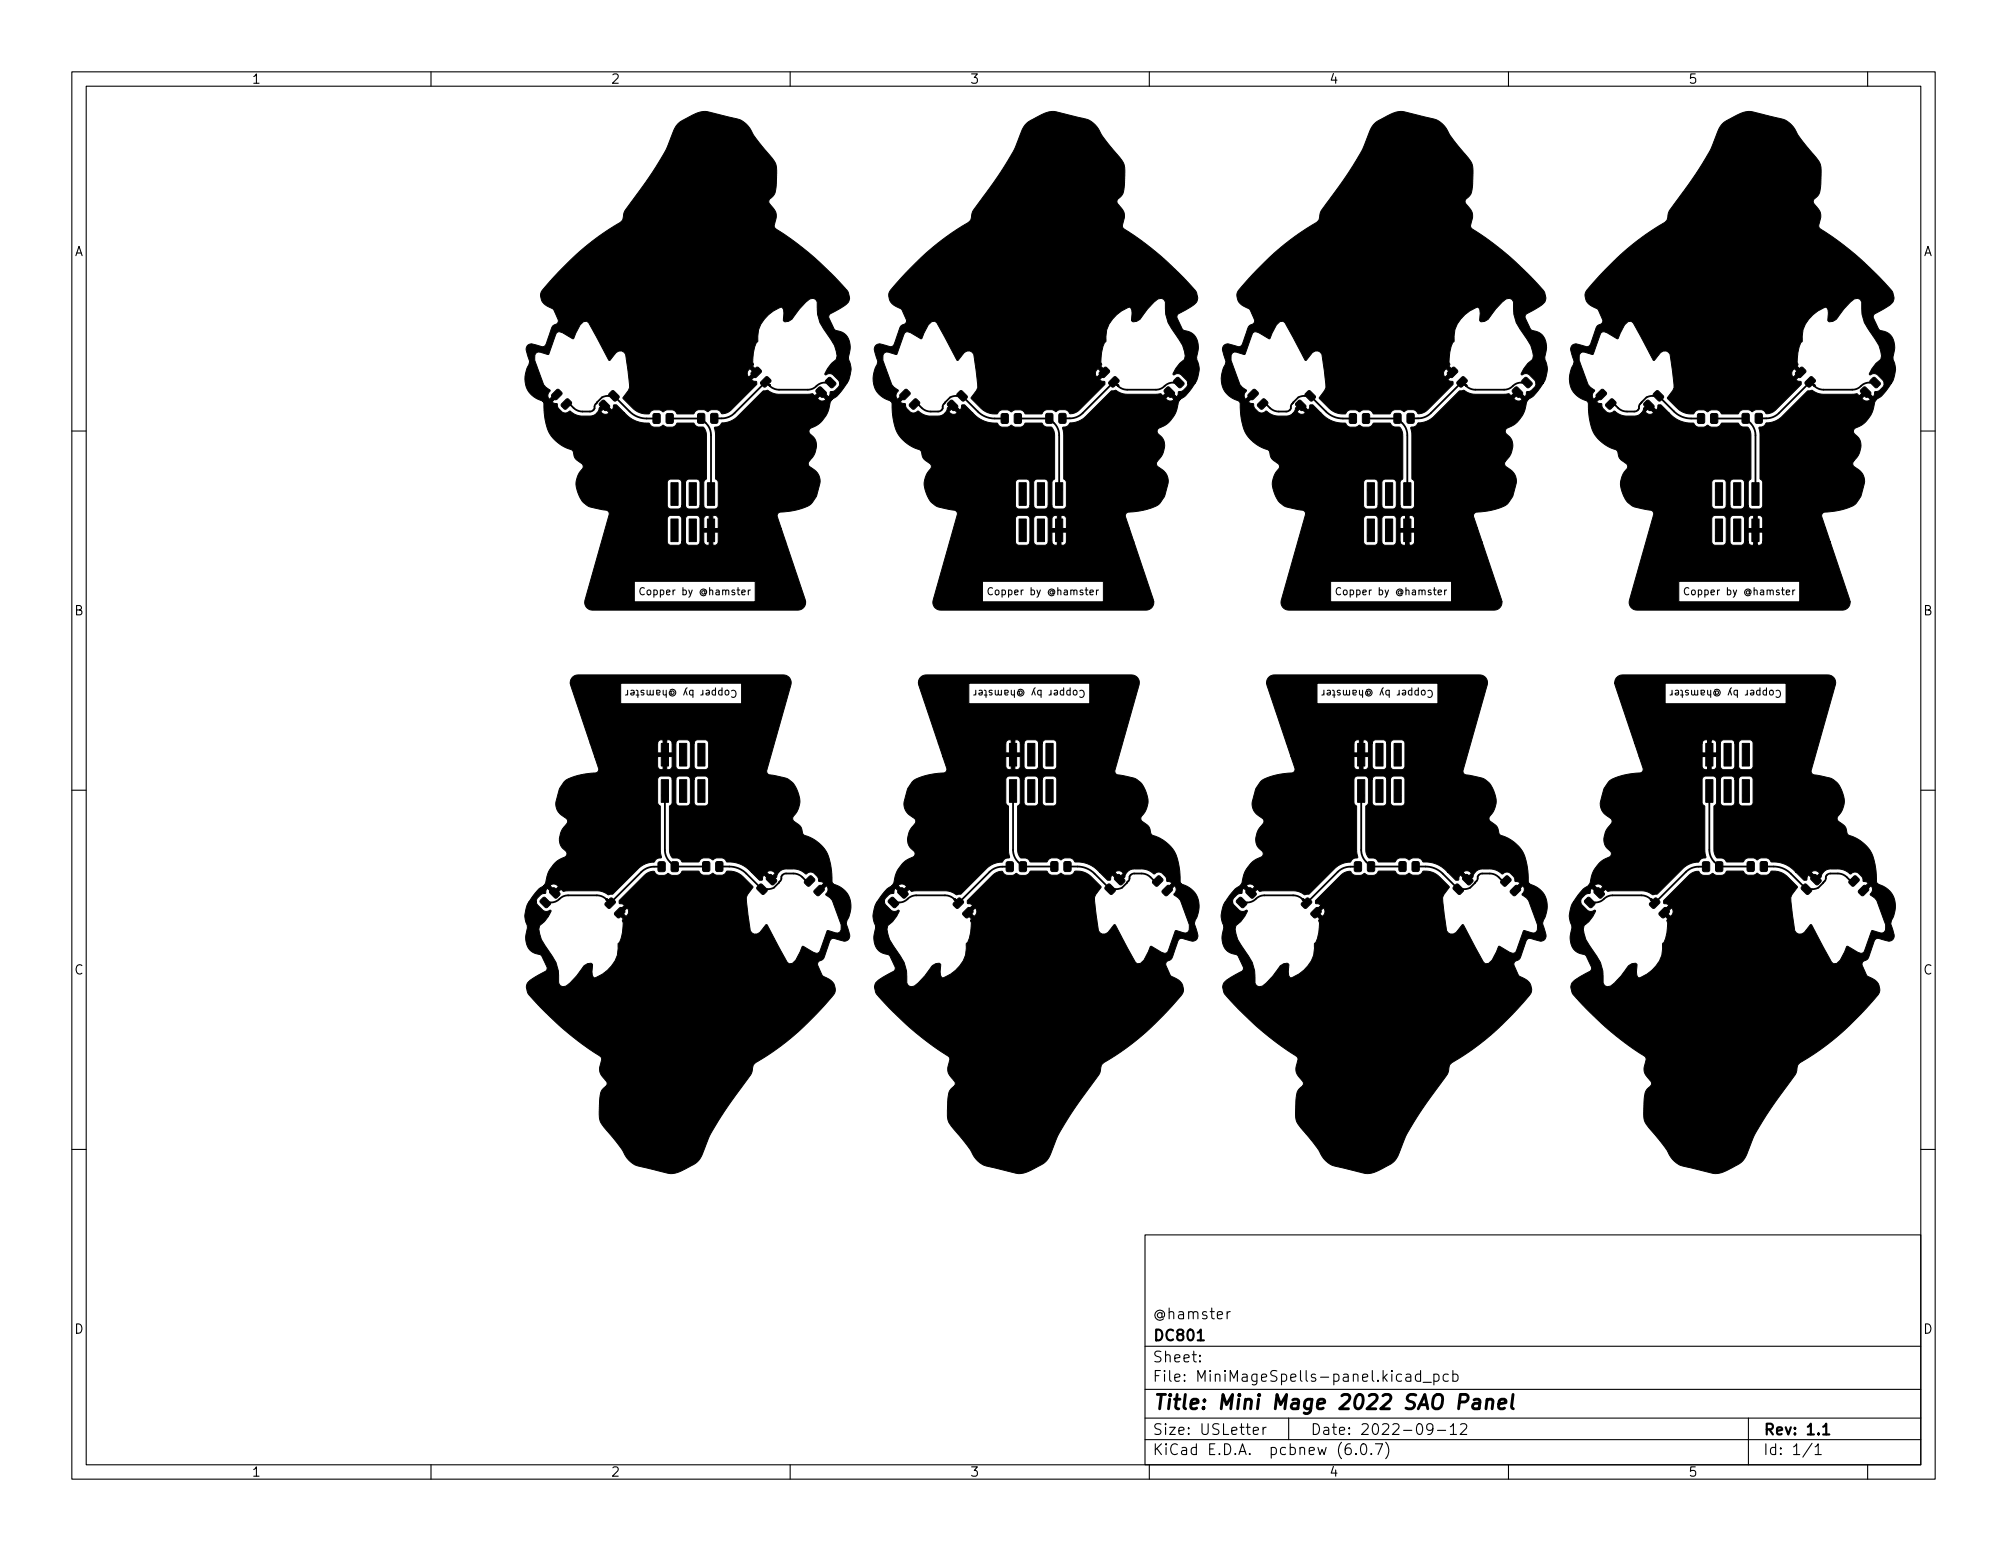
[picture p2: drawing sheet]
<svg xmlns="http://www.w3.org/2000/svg" width="279mm" height="216mm" viewBox="0 0 279 216" stroke-linecap="round" stroke-linejoin="round" font-family="sans-serif">
<defs><g id="words">
<text font-size="2.8" x="160.4" y="196.2">Title: Mini Mage 2022 SAO Panel</text>
<g font-size="2.1">
<text x="160.4" y="183.6">@hamster</text>
<text x="160.4" y="189.7">Sheet:</text>
<text x="160.4" y="186.7">DC801</text>
<text x="160.4" y="192.4">File: MiniMageSpells-panel.kicad_pcb</text>
<text x="160.4" y="202.5">KiCad E.D.A. pcbnew (6.0.7)</text>
<text x="160.4" y="199.7">Size: USLetter</text>
<text x="182.4" y="199.7">Date: 2022-09-12</text>
<text x="245.4" y="199.7">Rev: 1.1</text>
<text x="245.4" y="202.5">Id: 1/1</text>
</g>
<g font-size="1.8">
<text x="35" y="11.6">1</text>
<text x="85" y="11.6">2</text>
<text x="135" y="11.6">3</text>
<text x="185" y="11.6">4</text>
<text x="235" y="11.6">5</text>
<text x="10.3" y="35.6">A</text>
<text x="267.7" y="35.6">A</text>
<text x="10.3" y="85.7">B</text>
<text x="267.7" y="85.7">B</text>
<text x="10.3" y="135.6">C</text>
<text x="267.7" y="135.6">C</text>
<text x="10.3" y="185.7">D</text>
<text x="267.7" y="185.7">D</text>
<text x="35" y="205.6">1</text>
<text x="85" y="205.6">2</text>
<text x="135" y="205.6">3</text>
<text x="185" y="205.6">4</text>
<text x="235" y="205.6">5</text>
</g>
<g font-size="1.4">
<text x="89.7" y="82.8">Copper by @hamster</text>
<text x="138.2" y="82.8">Copper by @hamster</text>
<text x="186.6" y="82.8">Copper by @hamster</text>
<text x="235.1" y="82.8">Copper by @hamster</text>
<text x="101.8" y="96" transform="rotate(180 101.8 96)">Copper by @hamster</text>
<text x="150.3" y="96" transform="rotate(180 150.3 96)">Copper by @hamster</text>
<text x="198.8" y="96" transform="rotate(180 198.8 96)">Copper by @hamster</text>
<text x="247.2" y="96" transform="rotate(180 247.2 96)">Copper by @hamster</text>
</g>
</g></defs>
<g fill="none" stroke="#000" stroke-width=".15">
<path d="M10 10h259.4v195.9h-259.4zM12 12h255.4v191.9h-255.4zM60 10v2M110 10v2M160 10v2M210 10v2M260 10v2M10 60h2M267.4 60h2M87.4 96.6l-.3 .1M89.7 81.9a.47 .47 0 0 0-.7 .3 .47 .47 0 0 0 .5 .6l.2-.1M101.8 96.2a.47 .47 0 0 1 .7 .3 .47 .47 0 0 1-.5 .6l-.2-.1"/>
<path d="M104.5 82.1l-.3 .2M135.8 96.6l-.2 .1M138.2 81.9a.47 .47 0 0 0-.7 .3 .47 .47 0 0 0 .5 .6l.2-.1M150.3 96.2a.47 .47 0 0 1 .7 .3 .47 .47 0 0 1-.5 .6l-.2-.1M152.9 82.1l-.3 .2M184.3 96.6l-.3 .1M186.6 81.9a.47 .47 0 0 0-.6 .3 .47 .47 0 0 0 .4 .6l.2-.1M198.8 96.2a.47 .47 0 0 1 .6 .3 .47 .47 0 0 1-.4 .6l-.2-.1M201.4 82.1l-.3 .2M232.8 96.6l-.3 .1M235.1 81.9a.47 .47 0 0 0-.7 .3 .47 .47 0 0 0 .5 .6l.2-.1M247.2 96.2a.47 .47 0 0 1 .7 .3 .47 .47 0 0 1-.5 .6l-.2-.1"/>
<path d="M249.9 82.1l-.3 .2M10 110h2M267.4 110h2M10 160h2M267.4 160h2M159.4 171.9h108v32h-108zM159.4 197.4h108M159.4 193.4h108M159.4 187.4h108M167 189.4l.1 .1-.1 .1v-.1v-.1v.2M167 188.7h.1l-.1 .1v-.1v.1M170.8 182.6v1"/>
<path d="M171.3 182.6h-.3l-.2 .3M174.5 199.2l.7-.2-.1-.3h-.4l-.2 .2v.7l.2 .1 .4-.1M175.8 198.7v1M176.3 198.7h-.3l-.2 .3M179.4 197.4v3M195.8 191.4l.1-.1 .4 .1 .1 .9M196.4 191.6l-.5 .1a.29 .29 0 0 0-.2 .3 .29 .29 0 0 0 .2 .3l.5-.1M197.8 191.4l-.5-.1-.3 .3v.4l.2 .2 .1 .1 .5-.1M197.8 190.8v1.5M198.1 192.4h1.2M199.5 198.8l-.3 .3-.4-.1-.2-.2v-.3l.2-.3h.4l.2 .1a.99 .99 0 0 1-.4 1.4h-.2M199.6 191.4l.4-.1 .3 .3v.4l-.1 .2-.2 .1-.4-.1"/>
<path d="M199.6 191.3v1.5M200.1 199.1h1.2M201.6 191.4l-.4-.1-.3 .3v.4l.1 .2 .2 .1 .4-.1M201.9 198.6l.4-.4v1.5M201.9 199.7h.9M202.3 191.4l.4-.1 .3 .3v.4l-.2 .2-.1 .1-.4-.1M202.3 190.8v1.5M203.3 198.3l.2-.1h.5a.41 .41 0 0 1 .1 .6l-.8 .9h.9M243.4 197.4v6.5M60 203.9v2M110 203.9v2M159.4 200.4h108"/>
<path d="M160 203.9v2M188.8 202.3v.1v.1l-.1-.1 .1-.1v.2M189.6 201a.36 .36 0 0 1 .6 .3 .77 .77 0 0 1-.4 1.2 1 1 0 0 1-.2-1.5zM190.9 202.3l.1 .1-.1 .1-.1-.1 .1-.1v.2M191.5 201h1l-.7 1.5M192.9 200.8a1.72 1.72 0 0 1 0 2.2M210 203.9v2M252.3 200.9l-1.3 1.9M252.7 201.4l.4-.4v1.5M252.7 202.5h.8M260 203.9v2"/>
</g>
<path d="M166.7 186.6h.9M253.8 198.6l.4-.4v1.5M253.8 199.7h.9" fill="none" stroke="#000" stroke-width=".3"/>
<path d="M205.2 194.9l.2-.1 .6 .1v.2l-.1 1M206 195.2l-.7 .1a.4 .4 0 0 0-.3 .4 .4 .4 0 0 0 .2 .4l.7-.1M207 195a.49 .49 0 0 1 .9 .1l-.2 1M207 194.8l-.1 1.3M208.7 195.4l.9-.2v-.3l-.6-.1-.3 .3-.1 .7 .1 .2 .2 .1 .5-.1M210.6 194.1l-.2 1.7 .1 .2 .2 .1" fill="none" stroke="#000" stroke-width=".4"/>
<g fill="#000" stroke="#000" stroke-width=".14">
<path d="M94.4 17.2l.4-.3 1.8-1 1.3-.4 .6 .1 4.2 1a3.3 3.3 0 0 1 2 1.8l.9 1.3 2 2.5 .5 .9v2.3l-.2 1.2-.1 .5-.7 .6-.1 .3 .1 .3 .7 .9 .3 .5v.6l-.3 1.1 .1 .3 2.8 2 2.7 2.2 2.9 2.7 1.8 2.1 .2 .8-.2 .6-.9 .7-1.6 .9-.2 .3v.3l.8 1.6 .8 .2a1.81 1.81 0 0 1 1.2 1.2l.2 1.2-.3 1.3 .4 1.6-.3 1.3-.3 .6h-1l-.2-.4-1-.9h-.3l-.4 .2-.2-.1 .4-.8 .5-.7 .7-.6a1.44 1.44 0 0 0 0-1.1 3.8 3.8 0 0 0-.8-1.8l-.9-1.3a5.7 5.7 0 0 1-.9-3.8l-.2-.3-.4-.2-.5 .1-1.4 1.4-1.1 1.5-.5 .2-.4 .1-.2-.2a2.75 2.75 0 0 0-.2-1.8h-.2a6.4 6.4 0 0 0-2.3 1.6l-.2 .3a3.7 3.7 0 0 0-.7 2.8l-.2 .2-.2 .5-.2 .8-.1 1.4 .1 .4-.1 .1 .8 .9h-.7l-.5-.5-.2 .2a.74 .74 0 0 0 0 1l.7-.7h.7l-1 1.1 .3 .1 .4 .1v.4l-3.5 3.6-.8 .4a.38 .38 0 0 1-.6 0l-.2-.3-.3-.2-1.1 .1a.35 .35 0 0 1-.3 .2 .35 .35 0 0 1-.3-.2l-1-.1-.3 .2-.4 .4h-2.2l-.3-.4-.4-.1h-.8l-.5 .2-.5-.2-.7-.1-.4 .2-.3 .4h-.4a2.68 2.68 0 0 1-1.9-.8l-1.4-1.4 .8-1.1 .2-.4-.6-4.6a.8 .8 0 0 0-1.3-.2l-.9 1-.1 .1-2.8-5.3-.3-.2-.5 .1-.4 .4-1 1.9-1.5-.8-.6-.1-.2 .1-.2 .3-.9 2.7-1.5-.3-.2 .1-.2 .3-.1 .8 1.3 3.3 .9 .9a.78 .78 0 0 0-.1 1.2l.9-1h.2l.2 .3v.1l-1 .9 .3 .2 .4 .1 .2 .6 .6 .6a.9 .9 0 0 0 1.1-.2l.6 .5 .6 .2h1.9l.6-.4 .2-.3 .1-.4 .8-.7 1 1 .2-.3v-.4l.4-.1 1.1 1.2h-2.1l-.7-.7-.5 .5 .2 .2a.74 .74 0 0 0 1 0h2.1l.8 .7 .9 .5 .7 .1 1 .1 .4 .4 .3 .2 1-.1a.35 .35 0 0 1 .3-.2 .35 .35 0 0 1 .3 .2l1 .1 .4-.2 .3-.4h2.2l.2 .1a.77 .77 0 0 0 .6 .4l.7 .1 .2 .4 .1 .6v6.1l-.3 .5v3.3h-.6v-3.3l-.1-.3-.3-.1h-1.1l-.4 .2-.1 3.5h-.5v-3.5l-.4-.2h-1.1l-.4 .1-.1 .3v3.4l.1 .2 .3 .1h1.2l.3-.1 .1-.3h.5l.2 .3 .3 .2 1.2-.1 .2-.1 .1-.3h.6l.1 .3 .3 .2 1.2-.1 .3-.2 .1-3.5-.4-.5v-6.6a.33 .33 0 0 1 0-.6l.6-.1 .3-.4 1.2-.3 .8-.4 3.8-3.8 .5-.1 .8 .4 .6 .2h4.3l.6-.1 .3 .3 .9-.8 1 .9 .2-.2 .1-.4 .7-.3a1.14 1.14 0 0 0 .6-1h1l-.7 1.1-.8 .8-.6 .4h-.8l-.7-.7-.5 .6 .2 .1a.74 .74 0 0 0 1 0h.8l-.2 .4-.4 1.4-.7 1.1a3.2 3.2 0 0 1-1.5 1l-.3 .3-.1 .2 .1 .3 .3 .3a1.78 1.78 0 0 1 .6 2l-.3 .7-.8 1.2 .2 .4 .8 .6a1.9 1.9 0 0 1 .7 1.3l-.1 .5-.4 1.8-.9 1.1-.4 .3-1.2 .4-1.2 .3-1.4 .1-.3 .2-.1 .4 .6 1.6h-8.8v-1.4l-.2-.2-.3-.2-.3 .1v1.7h-.5v-1.8l-.5 .1-.2 .3v1.5l10.8-.1 .6 1.9h-9.4v-1.3h-.8v1.8h-.5v-1.8h-.7v1.3h-.6v-3.4l-.3-.3h-1.2l-.3 .2-.2 .2v3.3h-.5v-3.4l-.4-.3h-1.1l-.4 .2-.1 .2v3.3l.1 .4 .3 .1h1.2l.3-.1 .1-.4h.5l.2 .4 .3 .1h1.2l.2-.1 .1-.4h.6l.1 .4 .3 .1h1.1l.3-.1 .2-.4h9.4l2.8 8.4h-7.1v-2.9h-16.8v2.9h23.9a1.08 1.08 0 0 1-1.1 1.1h-29a1.07 1.07 0 0 1-.7-1.1l3.4-12.3-.1-.3-.2-.2-2.2-.4-.6-.3a3.8 3.8 0 0 1-1.5-2.4v-.7a3.3 3.3 0 0 1 .6-1.6l.4-.5v-.3l-1.1-1-.4-1.1-1.2-.5-.6-.4-.9-.8-.5-.8-.6-1.7-.2-2.4-.2-.2-.3-.2a3.4 3.4 0 0 1-1.4-.9l-.4-.7-.3-1 .1-1.2 .5-1.6-.4-1.6a.73 .73 0 0 1 .7-.8l1.5 .4 .4-.2 .9-2.6 .3-.2 .4-.2 .2-.4v-.3l-.6-1.3-1.1-.6-.6-.6-.2-.8 .3-.7 2.4-2.7 2.7-2.6 2.7-2.2 3.3-2.1 .4-1.5 3.4-4.6 2.1-3.4 1.3-3.2zM142.9 17.2l.4-.3 1.8-1 1.3-.4 .6 .1 4.2 1a3.3 3.3 0 0 1 2 1.8l.8 1.3 2.1 2.5 .4 .9 .1 2.3-.2 1.2-.1 .5-.7 .6-.1 .3 .1 .3 .7 .9 .2 .5v.6l-.2 1.1v.3l2.9 2 2.7 2.2 2.8 2.7 1.8 2.1 .2 .8-.2 .6-.8 .7-1.6 .9-.3 .3 .1 .3 .7 1.6 .8 .2a1.81 1.81 0 0 1 1.2 1.2l.2 1.2-.2 1.3 .4 1.6-.3 1.3-.3 .6h-1l-.2-.4-1-.9h-.3l-.5 .2-.1-.1 .4-.8 .5-.7 .7-.6a1.45 1.45 0 0 0 0-1.1 3.8 3.8 0 0 0-.9-1.8l-.9-1.3a5.7 5.7 0 0 1-.9-3.8l-.2-.3-.3-.2-.5 .1-1.5 1.4-1 1.5-.5 .2-.5 .1-.2-.2a2.75 2.75 0 0 0-.1-1.8h-.3a6.4 6.4 0 0 0-2.2 1.6l-.2 .3a3.7 3.7 0 0 0-.7 2.8l-.2 .2-.3 .5-.1 .8-.2 1.4 .2 .4-.2 .1 .8 .9h-.6l-.5-.5-.2 .2a.74 .74 0 0 0 0 1l.7-.7h.6l-.9 1.1 .2 .1 .5 .1v.4l-3.6 3.6-.8 .4a.38 .38 0 0 1-.5 0l-.3-.3-.3-.2-1 .1a.35 .35 0 0 1-.3 .2 .35 .35 0 0 1-.3-.2l-1-.1-.4 .2-.3 .4h-2.2l-.4-.4-.3-.1h-.8l-.5 .2-.5-.2-.7-.1-.5 .2-.3 .4h-.4a2.68 2.68 0 0 1-1.8-.8l-1.4-1.4 .7-1.1 .2-.4-.5-4.6a.8 .8 0 0 0-1.4-.2l-.8 1-.2 .1-2.8-5.3-.2-.2-.5 .1-.5 .4-.9 1.9-1.5-.8-.7-.1-.2 .1-.1 .3-.9 2.7-1.5-.3-.3 .1-.2 .3v.8l1.2 3.3 1 .9a.78 .78 0 0 0-.2 1.2l1-1h.2l.2 .3v.1l-1 .9 .3 .2 .4 .1 .2 .6 .5 .6a.9 .9 0 0 0 1.1-.2l.7 .5 .5 .2h1.9l.6-.4 .3-.3 .1-.4 .7-.7 1 1 .2-.3 .1-.4 .4-.1 1.1 1.2h-2.1l-.7-.7-.5 .5 .2 .2a.74 .74 0 0 0 1 0h2.1l.8 .7 .9 .5 .7 .1 1 .1 .3 .4 .4 .2 1-.1a.37 .37 0 0 1 .6 0l1 .1 .3-.2 .4-.4h2.2l.1 .1a.77 .77 0 0 0 .7 .4l.6 .1 .3 .4 .1 .6v6.1l-.4 .5v3.3h-.5v-3.3l-.1-.3-.3-.1h-1.1l-.4 .2-.1 3.5h-.5l-.1-3.5-.3-.2h-1.2l-.3 .1-.1 .3v3.3l.1 .3 .3 .1h1.2l.2-.1 .2-.3h.5l.1 .3 .4 .2 1.1-.1 .3-.1 .1-.3h.5l.2 .3 .3 .2 1.2-.1 .3-.2 .1-3.5-.4-.5-.1-6.6a.33 .33 0 0 1 0-.6l.6-.1 .3-.4 1.3-.3 .7-.4 3.8-3.8 .6-.1 .8 .4 .5 .2h4.3l.7-.1 .3 .3 .9-.8 1 .9 .2-.2v-.4l.8-.3a1.14 1.14 0 0 0 .6-1h1l-.8 1.1-.7 .8-.6 .4h-.9l-.6-.7-.5 .6 .1 .1a.74 .74 0 0 0 1 0h.9l-.3 .4-.3 1.4-.7 1.1a3.2 3.2 0 0 1-1.5 1l-.3 .3-.1 .2 .1 .3 .3 .3a1.62 1.62 0 0 1 .6 1.3l-.2 1.2-.9 1.4 .1 .4 .8 .6a1.91 1.91 0 0 1 .7 1.3v.5l-.5 1.8-.8 1.1-.4 .3-1.2 .4-1.2 .3-1.4 .1-.3 .2-.1 .4 .5 1.6h-8.7l-.1-1.4-.1-.2-.3-.2-.3 .1v1.7h-.5v-1.8l-.5 .1-.2 .3v1.5l10.7-.1 .7 1.9h-9.4v-1.3h-.8v1.8h-.5v-1.8h-.8v1.3h-.5v-3.4l-.4-.3h-1.1l-.4 .2-.1 .2v3.3h-.5l-.1-3.4-.3-.3h-1.2l-.3 .2-.1 .2v3.3l.1 .4 .3 .1h1.2l.2-.1 .2-.4h.5l.1 .4 .4 .1h1.1l.3-.1 .1-.4h.5l.2 .4 .2 .1h1.2l.3-.1 .2-.4h9.4l2.7 8.4h-7v-2.9h-16.8v2.9h23.8a1.08 1.08 0 0 1-1.1 1.1h-28.9a1.07 1.07 0 0 1-.7-1.1l3.4-12.3-.1-.3-.2-.2-2.2-.4-.7-.3a3.8 3.8 0 0 1-1.4-2.4v-.7a3.3 3.3 0 0 1 .6-1.6l.3-.4 .1-.3-.2-.3-.5-.4a1.23 1.23 0 0 1-.7-1l-.1-.5-1.2-.5-.7-.4-.7-.7-.6-.7-.3-.8-.3-1.1-.2-2.4-.2-.2-.3-.2a3.4 3.4 0 0 1-1.4-.9l-.5-.7-.2-1v-1.2l.6-1.6-.5-1.6a.73 .73 0 0 1 .8-.8l1.4 .4 .4-.2 1-2.6 .2-.2 .5-.2 .2-.4-.1-.3-.6-1.3-1.1-.6-.5-.6-.2-.8 .2-.7 2.4-2.7 2.8-2.6 2.7-2.2 3.2-2.1 .5-1.5 3.4-4.7 2.1-3.3 1.3-3.2zM191.3 17.2l.4-.3 1.9-1 1.2-.4 .7 .1 4.2 1a3.3 3.3 0 0 1 1.9 1.8l.9 1.3 2.1 2.5 .4 .9v2.3l-.1 1.2-.2 .5-.6 .6-.1 .3v.3l.8 .9 .2 .5v.6l-.3 1.1 .1 .3 2.9 2 2.7 2.2 2.8 2.7 1.8 2.1 .2 .8-.2 .6-.8 .7-1.7 .9-.2 .3v.3l.8 1.6 .8 .2a1.81 1.81 0 0 1 1.2 1.2l.2 1.2-.2 1.3 .3 1.6-.2 1.3-.3 .6h-1.1l-.2-.4-.9-.9h-.4l-.4 .2-.1-.1 .3-.8 .6-.7 .7-.6a1.45 1.45 0 0 0 0-1.1 3.8 3.8 0 0 0-.9-1.8l-.9-1.3a5.7 5.7 0 0 1-.9-3.8l-.2-.3-.4-.2-.4 .1-1.5 1.4-.5 .8a1.59 1.59 0 0 1-1.5 1l-.2-.2v-1.5l-.2-.3h-.2a5.4 5.4 0 0 0-2.7 2.3 3.8 3.8 0 0 0-.5 2.4l-.2 .2a6.5 6.5 0 0 0-.5 2.7l.1 .4-.1 .2 .8 .8h-.7l-.5-.5-.2 .2a.74 .74 0 0 0 .1 1l.6-.7h.7l-1 1.1 .3 .1 .4 .1 .1 .4-3.6 3.6-.6 .4-.4 .1h-.3l-.3-.4-.4-.2h-.7l-.6 .3-.4-.3h-.9l-.3 .2-.4 .4h-2.2l-.3-.4-.4-.2-.8 .1-.5 .2-.4-.2h-.9l-.3 .1-.3 .4h-1l-1-.6-1.6-1.5v-.1l.7-1a1.38 1.38 0 0 0 .1-1.3l-.5-3.8-.2-.3-.3-.1a.98 .98 0 0 0-1.1 .6l-.5 .7-.2-.1-2.8-5.2-.3-.2-.4 .1-.5 .4-.9 1.9-1.6-.8-.6-.1-.2 .1-.1 .3-1 2.7-1.5-.3-.2 .1-.2 .3v.8l1.2 3.3 .9 .9a.78 .78 0 0 0-.1 1.2l1-1h.1l.2 .3v.1l-.9 .9 .2 .2 .5 .1 .1 .6 .6 .6a.9 .9 0 0 0 1.1-.2l.7 .5 .5 .2h1.9l.6-.4 .3-.3 .1-.4 .7-.7 1 1 .2-.3v-.4l.4-.1 1.2 1.2h-2.2l-.6-.7-.5 .5 .1 .2a.74 .74 0 0 0 1 0h2.2l.8 .7 .9 .5 .7 .1 1 .1 .3 .4 .3 .2 1-.1a.35 .35 0 0 1 .4-.2 .35 .35 0 0 1 .3 .2l1 .1 .3-.2 .4-.4h2.2l.1 .1a.77 .77 0 0 0 .6 .4l.7 .1 .3 .4 .1 .6v6.1l-.4 .5v3.3h-.5v-3.3l-.2-.3-.3-.1h-1.1l-.4 .2v3.5h-.6v-3.5l-.4-.2h-1.1l-.3 .1-.2 .3v3.3l.2 .3 .2 .1h1.2l.3-.1 .1-.3h.6l.1 .3 .3 .2 1.2-.1 .2-.1 .2-.3h.5l.2 .3 .3 .2 1.1-.1 .4-.2v-3.5l-.4-.5v-6.6a.33 .33 0 0 1 0-.6l.6-.1 .3-.4 1.2-.3 .8-.4 3.8-3.8 .6-.1 .8 .4 .5 .2h4.3l.7-.1 .3 .3 .9-.8 1 .9 .2-.2v-.4l.7-.3a1.14 1.14 0 0 0 .6-1h1.1l-.8 1.1-.8 .8-.5 .4h-.9l-.7-.7-.5 .6 .2 .1a.74 .74 0 0 0 1 0h.9l-.3 .4-.4 1.4-.6 1.1a3.2 3.2 0 0 1-1.5 1l-.4 .3-.1 .2 .1 .3 .4 .3a1.78 1.78 0 0 1 .5 2l-.2 .7-.8 1.2 .1 .4 .8 .6a1.9 1.9 0 0 1 .7 1.3v.5l-.5 1.8-.8 1.1-.5 .3-1.1 .4-1.2 .3-1.5 .1-.3 .2-.1 .4 .6 1.6h-8.8v-1.4l-.1-.2-.3-.2-.3 .1v1.7h-.5v-1.8l-.5 .1-.3 .3v1.5l10.8-.1 .6 1.9h-9.4v-1.3h-.7v1.8h-.5v-1.8h-.8v1.3h-.5l-.1-3.4-.3-.3h-1.2l-.3 .2-.1 .2v3.3h-.6v-3.4l-.4-.3h-1.1l-.3 .2-.2 .2v3.3l.2 .4 .2 .1h1.2l.3-.1 .1-.4h.6l.1 .4 .3 .1h1.2l.2-.1 .2-.4h.5l.1 .4 .3 .1h1.2l.3-.1 .1-.4h9.4l2.8 8.4h-7v-2.9h-16.9v2.9h23.9v.1a1.08 1.08 0 0 1-1.1 1h-28.6h-.4a1.08 1.08 0 0 1-.6-1.3l3.4-12.1-.1-.3-.3-.2-2.2-.4-.6-.3a3.8 3.8 0 0 1-1.4-2.4l-.1-.7a3.3 3.3 0 0 1 .6-1.6l.4-.4v-.3l-.1-.3-.5-.4a1.23 1.23 0 0 1-.7-1l-.2-.5-1.2-.5-.6-.4-.7-.7-.6-.7-.4-.8-.3-1.1-.2-2.4-.1-.2-.3-.2a3.4 3.4 0 0 1-1.4-.9l-.6-.9-.2-1 .2-1.2 .5-1.4-.4-1.2a.78 .78 0 0 1 0-.9 .78 .78 0 0 1 .8-.3l1.3 .4 .4-.2 1-2.6 .2-.2 .4-.2 .3-.4-.1-.3-.6-1.3-1.1-.6-.5-.6-.2-.8 .2-.7 2.4-2.7 2.7-2.6 2.8-2.2 3.2-2.1 .4-1.5 3.4-4.7 2.1-3.3 1.4-3.2zM239.8 17.2l.4-.3 1.8-1 1.3-.4 .7 .1 4.1 1a3.2 3.2 0 0 1 2 1.8l.8 1.3 2.1 2.5 .5 .9v2.3l-.2 1.2-.1 .5-.7 .6-.1 .3 .1 .3 .7 .9 .3 .5v.6l-.3 1.1 .1 .3 2.6 1.8 2.7 2.2 3.1 2.9 1.8 2.1 .2 .8-.2 .6-.9 .7-1.6 .9-.2 .4 .8 1.8 1.4 .6 .4 .4 .3 .6 .1 1-.3 1.3 .4 1.6-.3 1.2-.3 .7h-1l-.2-.4-.9-.9h-.4l-.4 .2-.2-.1 .4-.8 .6-.7 .6-.6a1.47 1.47 0 0 0 0-1.1 3.8 3.8 0 0 0-.8-1.8l-.9-1.3a5.6 5.6 0 0 1-.9-3.8l-.2-.3-.4-.2-.5 .1-1.4 1.4-1.1 1.5-.5 .2-.4 .1-.2-.2a2.73 2.73 0 0 0-.2-1.8h-.2a6.4 6.4 0 0 0-2.3 1.6l-.2 .3a3.7 3.7 0 0 0-.7 2.8l-.2 .2-.2 .5-.2 .8-.1 1.4 .1 .4-.1 .1 .8 .9h-.7l-.5-.5-.2 .2a.74 .74 0 0 0 0 1l.7-.7h.7l-1 1.1 .3 .1 .4 .1v.4l-3.5 3.6-.8 .4a.38 .38 0 0 1-.6 0l-.2-.3-.3-.2-1.1 .1a.35 .35 0 0 1-.3 .2 .35 .35 0 0 1-.3-.2l-1-.1-.3 .2-.4 .4h-2.2l-.3-.4-.4-.1h-.8l-.5 .2-.5-.2-.7-.1-.4 .2-.3 .4h-.4a2.68 2.68 0 0 1-1.9-.8l-1.4-1.4 .8-1.1 .2-.4-.6-4.6a.8 .8 0 0 0-1.3-.2l-.9 1-.1 .1-2.8-5.3-.3-.2-.5 .1-.4 .4-1 1.9-1.5-.8-.6-.1-.2 .1-.2 .3-.9 2.7-1.5-.3-.2 .1-.2 .3-.1 .8 1.3 3.3 .9 .9a.78 .78 0 0 0-.1 1.2l.9-1h.2l.2 .3v.1l-1 .9 .3 .2 .4 .1 .2 .6 .6 .6a.9 .9 0 0 0 1.1-.2v.1a2.42 2.42 0 0 0 1.7 .6h1.2l.5-.2 .5-.4 .1-.5 .7-.7 1.1 1 .2-.3v-.4l.4-.1 1.1 1.2h-2.1l-.7-.7-.5 .5 .2 .2a.74 .74 0 0 0 1 0h2.1l.8 .7 .9 .5 .7 .1 1 .1 .4 .4 .3 .2 1-.1a.38 .38 0 0 1 .6 0l1 .1 .4-.2 .3-.4h2.2l.2 .1a.73 .73 0 0 0 .6 .4l.7 .1 .2 .4 .1 .6 .1 6.1-.4 .5v3.3h-.5v-3.3l-.2-.3-.3-.1h-1.1l-.4 .2-.1 3.5h-.5v-3.5l-.4-.2h-1.1l-.4 .1-.1 .3v3.3l.1 .3 .3 .1h1.2l.3-.1 .1-.3h.5l.2 .3 .3 .2 1.2-.1 .2-.1 .2-.3h.5l.1 .3 .3 .2 1.2-.1 .3-.2 .1-3.5-.4-.5v-6.6a.33 .33 0 0 1 0-.6l.6-.1 .3-.4 1.2-.3 .8-.4 3.8-3.8 .5-.1 .8 .4 .6 .2h4.3l.6-.1 .3 .3 .9-.8 1 .9 .2-.2 .1-.4 .7-.3a1.14 1.14 0 0 0 .6-1h1l-.7 1.1-.8 .8-.6 .4h-.8l-.7-.7-.5 .6 .2 .1a.74 .74 0 0 0 1 0h.8l-.2 .4-.4 1.4-.7 1.1a3.2 3.2 0 0 1-1.5 1l-.3 .3-.1 .2 .1 .3 .3 .3a1.78 1.78 0 0 1 .6 2l-.3 .9-.7 .9v.4l.2 .2a2.47 2.47 0 0 1 1.3 1.3l.1 .9-.5 1.9-.8 1.1-.5 .3-1.2 .4-1.2 .3-1.4 .1-.3 .2-.1 .4 .6 1.6h-8.8v-1.4l-.2-.2-.3-.2-.3 .1v1.7h-.5v-1.8l-.5 .1-.2 .3v1.5l10.8-.1 .6 1.9h-9.4v-1.3h-.7l-.1 1.8h-.5v-1.8h-.7v1.3h-.5l-.1-3.4-.3-.3h-1.2l-.3 .2-.2 .2v3.3h-.5v-3.4l-.4-.3h-1.1l-.4 .2-.1 .3v3.2l.1 .4 .3 .1h1.2l.3-.1 .1-.4h.5l.2 .4 .3 .1h1.2l.2-.1 .2-.4h.5l.1 .4 .3 .1h1.1l.3-.1 .2-.4h9.4l2.8 8.4h-7.1v-2.9h-16.8v2.9h23.9v.1a1.08 1.08 0 0 1-1.1 1h-28.6h-.4a1.08 1.08 0 0 1-.7-1.3l3.4-12.1-.1-.3-.2-.2-2.2-.4-.6-.3a3.8 3.8 0 0 1-1.4-2.4l-.1-.7a3.3 3.3 0 0 1 .6-1.6l.4-.5v-.3l-1.1-1-.4-1.1-1.2-.5-.6-.4-.9-.8-.5-.8-.6-1.7-.3-2.5-1.4-.9-.6-.5-.2-.5-.3-.7v-1l.2-1.1 .4-1-.4-1.6a.73 .73 0 0 1 .7-.8l1.5 .4 .4-.2 .9-2.6 .3-.2 .4-.2 .2-.4v-.3l-.6-1.3-1.1-.6-.5-.6-.2-.8 .2-.7 2.4-2.7 2.7-2.6 2.8-2.2 3.2-2.1 .4-1.5 3.4-4.7 2.1-3.3 1.3-3.2zM77.5 54.2h.2h.1l.5 .6-.1 .1-.8 .8-.6-.5v-.1zM78.2 56.2l.8-.7 .2 .1 .4 .5-.7 .8-.2 .1-.5-.4-.1-.2zM83.5 56.1l.4-.4h.2l.7 .7 .1 .3-.4 .4h-.3l-.7-.6-.1-.2zM84.8 54.8l.4-.4h.2l.7 .7 .1 .2-.4 .5h-.3l-.7-.7-.1-.1zM91 57.6h.7l.2 .1v1l-.1 .2-.7 .1-.2-.2zM92.8 57.6h.7l.2 .1v1l-.1 .2-.6 .1-.3-.2zM97.2 57.6l.7-.1 .2 .2v1l-.1 .2h-.6l-.3-.1zM99 57.6l.7-.1 .2 .2 .1 1-.2 .2h-.6l-.3-.1z"/>
<path d="M105.3 51.2l.1-.1 .2 .1 .4 .5-.1 .2-.8 .7-.2-.1-.4-.5zM106.6 52.5l.1-.1 .2 .1 .4 .5v.2l-.9 .7-.5-.4v-.2zM113.6 54.3l.5-.4h.2l.7 .7v.2l-.4 .4-.2 .1-.8-.7v-.2zM115 52.9l.4-.4h.2l.7 .7 .1 .3-.4 .4-.3 .1-.7-.7-.1-.2zM126 54.2h.1h.2l.4 .6-.7 .8-.2 .1-.5-.5-.1-.1zM126.6 56.2l.9-.7 .5 .4v.2v.2l-.8 .7-.6-.4v-.2zM131.9 56.1l.5-.4h.2l.7 .7v.3l-.4 .4h-.2l-.8-.6v-.2zM133.3 54.8l.4-.4h.2l.7 .7 .1 .2-.4 .5h-.3l-.7-.7-.1-.1zM139.4 57.6h.7l.3 .1v1l-.2 .2-.6 .1-.2-.2zM141.3 57.6h.7l.2 .1v1l-.1 .2-.7 .1-.2-.2zM145.6 57.6l.7-.1 .3 .2v1l-.2 .2h-.6l-.2-.1zM147.5 57.6l.7-.1 .2 .2v1l-.1 .2h-.7l-.2-.1z"/>
<path d="M153.7 51.2l.2-.1 .2 .1 .4 .5-.1 .2-.8 .7-.2-.1-.4-.5zM155 52.5l.2-.1 .2 .1 .4 .5-.7 .8-.2 .1-.5-.4-.1-.2zM162.1 54.3l.4-.4h.2l.7 .7 .1 .2-.4 .4-.3 .1-.7-.7-.1-.2zM163.4 52.9l.5-.4h.1l.8 .7v.3l-.4 .4-.2 .1-.8-.7v-.2zM174.4 54.2h.2h.2l.4 .6-.7 .8-.2 .1-.2-.1-.4-.5zM175.1 56.2l.8-.7 .5 .4 .1 .2-.1 .2-.8 .7-.5-.4-.1-.2zM180.4 56.1l.4-.4h.2l.7 .7 .1 .3-.4 .4h-.3l-.7-.6-.1-.2zM181.7 54.8l.5-.4h.1l.8 .7v.2l-.4 .5h-.2l-.8-.7v-.1zM187.9 57.6h.7l.2 .1 .1 1-.2 .2-.6 .1-.3-.2zM189.7 57.6h.7l.3 .1v1l-.2 .2-.6 .1-.2-.2zM194.1 57.6l.7-.1 .2 .2 .1 1-.2 .2h-.6l-.2-.1zM195.9 57.6l.7-.1 .3 .2v1l-.2 .2h-.6l-.2-.1z"/>
<path d="M201.5 51.8l.9-.7 .5 .4v.2v.2l-.8 .7-.6-.4v-.2zM203.5 52.5l.2-.1 .2 .1 .4 .5-.7 .8-.2 .1-.5-.4-.1-.2zM210.6 54.3l.4-.4h.2l.7 .7 .1 .2-.4 .4-.3 .1-.7-.7-.1-.2zM212.3 52.6l.1-.1 .2 .1 .7 .7-.1 .3-.4 .4-.2-.1-.7-.7v-.2zM222.3 54.9l.8-.7h.1l.5 .6-.8 .8-.1 .1-.5-.5-.1-.1zM223.6 56.2l.8-.7 .2 .1 .4 .5-.1 .2-.8 .7-.5-.4-.1-.2zM229.2 55.8l.2-.1 .2 .1 .7 .7-.1 .3-.4 .3h-.3l-.7-.7v-.2zM230.5 54.4h.2h.2l.7 .8-.1 .2-.4 .4h-.3l-.6-.8v-.1zM236.4 57.6h.7l.2 .1v1l-.1 .2-.7 .1-.2-.2zM238.2 57.6h.7l.2 .1v1l-.1 .2-.6 .1-.3-.2zM242.6 57.6l.7-.1 .2 .2v1l-.1 .2h-.6l-.3-.1zM244.4 57.6l.7-.1 .2 .2 .1 1-.2 .2h-.6l-.3-.1z"/>
<path d="M250 51.8l.8-.7 .2 .1 .4 .5-.1 .2-.8 .7-.5-.4-.1-.2zM252 52.5l.2-.1 .1 .1 .4 .5-.7 .8-.1 .1-.6-.4v-.2zM259.4 53.9l.2-.1 .1 .1 .7 .7v.3l-.4 .4-.3-.1-.7-.7v-.2zM260.7 52.6l.2-.1 .2 .1 .7 .7-.1 .3-.4 .4-.3-.1-.7-.7v-.2zM93.4 67.2h1v3.1h-1zM93.4 72.2h1v3.2h-1zM95.9 67.2h1v3.1h-1zM95.9 72.2h1v3.2h-1zM98.5 67.2h1v3.1h-1zM98.5 72.2h1v3.2h-1zM141.9 67.2h1v3.1h-1zM141.9 72.2h1v3.2h-1z"/>
<path d="M144.4 67.2h1v3.1h-1zM144.4 72.2h1v3.2h-1zM146.9 67.2h1v3.1h-1zM146.9 72.2h1v3.2h-1zM190.3 67.2h1v3.1h-1zM190.3 72.2h1v3.2h-1zM192.9 67.2h1v3.1h-1zM192.9 72.2h1v3.2h-1zM195.4 67.2h1v3.1h-1zM195.4 72.2h1v3.2h-1zM238.8 67.2h1v3.1h-1zM238.8 72.2h1v3.2h-1z"/>
<path d="M241.3 67.2h1v3.1h-1zM241.3 72.2h1v3.2h-1zM243.9 67.2h1v3.1h-1zM243.9 72.2h1v3.2h-1zM92.1 108.5h1v3.2h-1zM92.1 103.5h1v3.1h-1zM94.6 108.5h1v3.2h-1zM94.6 103.5h1v3.1h-1zM97.1 108.5h1v3.2h-1zM97.1 103.5h1v3.1h-1zM140.5 108.5h1v3.2h-1zM140.5 103.5h1v3.1h-1z"/>
<path d="M143.1 108.5h1v3.2h-1zM143.1 103.5h1v3.1h-1zM145.6 108.5h1v3.2h-1zM145.6 103.5h1v3.1h-1zM189 108.5h1v3.2h-1zM189 103.5h1v3.1h-1zM191.5 108.5h1v3.2h-1zM191.5 103.5h1v3.1h-1zM194.1 108.5h1v3.2h-1zM194.1 103.5h1v3.1h-1zM237.5 108.5h1v3.2h-1zM237.5 103.5h1v3.1h-1z"/>
<path d="M240 108.5h1v3.2h-1zM240 103.5h1v3.1h-1zM242.5 108.5h1v3.2h-1zM242.5 103.5h1v3.1h-1zM75.6 125l.2-.1 .1 .1 .7 .7v.2l-.5 .4h-.2l-.7-.7v-.2zM76.6 124l.4-.4h.2l.7 .7v.2l-.3 .5h-.3l-.7-.7-.1-.1zM84.3 125.7l.8-.7 .2 .1 .4 .5-.1 .1-.8 .8-.5-.5-.1-.1zM85.6 127l.8-.7 .5 .4 .1 .2-.7 .8-.2 .1-.5-.4-.1-.2zM91.7 120l.7-.1 .2 .2v1l-.1 .2h-.7l-.2-.1zM93.5 120l.7-.1 .2 .2v1l-.1 .2h-.6l-.3-.1zM97.9 120l.7-.1 .2 .2v1l-.1 .2h-.6l-.3-.1zM99.7 120l.7-.1 .2 .2 .1 1-.2 .2h-.6l-.3-.1z"/>
<path d="M105.4 123.5l.4-.4h.2l.7 .7 .1 .2-.4 .4-.3 .1-.7-.7-.1-.2zM106.7 122.1l.5-.4h.1l.8 .7v.3l-.4 .4-.2 .1-.8-.7v-.2zM112 122.6l.9-.7 .1 .1 .4 .5-.7 .8-.1 .1-.6-.4v-.2zM114 123.3l.2-.1 .1 .1 .5 .5-.1 .2-.8 .7-.2-.1-.4-.5zM123.7 125.3l.4-.4h.2l.7 .7 .1 .3-.4 .4h-.3l-.7-.7-.1-.1zM125 124l.5-.4h.1l.8 .7v.2l-.4 .5h-.2l-.8-.7v-.1zM132.7 125.7l.9-.7 .5 .4v.2l-.7 .8-.1 .1-.6-.5v-.1zM134.1 127l.8-.7 .5 .4 .1 .2-.7 .8-.2 .1-.5-.4-.1-.2zM140.1 120l.7-.1 .3 .2v1l-.2 .2h-.6l-.2-.1zM142 120l.7-.1 .2 .2v1l-.1 .2h-.7l-.2-.1zM146.3 120l.7-.1 .3 .2v1l-.2 .2h-.6l-.2-.1zM148.2 120l.7-.1 .2 .2v1l-.1 .2h-.7l-.2-.1z"/>
<path d="M154.2 123.1l.2-.1 .2 .1 .7 .7-.1 .3-.4 .4-.3-.1-.7-.7v-.2zM155.2 122.1l.4-.4h.2l.7 .7 .1 .3-.4 .4-.3 .1-.7-.7-.1-.2zM160.5 122.6l.8-.7 .5 .4 .1 .2-.7 .8-.2 .1-.5-.4-.1-.2zM161.8 123.9l.8-.7 .2 .1 .4 .5v.2l-.9 .7-.5-.4v-.2zM172.5 125l.2-.1 .2 .1 .7 .7-.1 .2-.4 .4h-.3l-.7-.7v-.2zM173.5 124l.4-.4h.2l.7 .7 .1 .2-.4 .5h-.3l-.7-.7-.1-.1zM181.2 125.7l.8-.7 .5 .4 .1 .2-.7 .8-.2 .1-.5-.5-.1-.1zM182.5 127l.9-.7 .5 .4v.2l-.7 .8-.1 .1-.6-.4v-.2zM188.6 120l.7-.1 .2 .2 .1 1-.2 .2h-.6l-.3-.1zM190.4 120l.7-.1 .3 .2v1l-.2 .2h-.6l-.2-.1zM194.8 120l.7-.1 .2 .2 .1 1-.2 .2h-.6l-.2-.1zM196.6 120l.7-.1 .3 .2v1l-.2 .2h-.6l-.2-.1z"/>
<path d="M202.3 123.5l.5-.4h.2l.7 .7v.2l-.4 .4-.2 .1-.8-.7v-.2zM203.7 122.1l.4-.4h.2l.7 .7 .1 .3-.4 .4-.3 .1-.7-.7-.1-.2zM209 122.6l.8-.7 .5 .4 .1 .2-.7 .8-.2 .1-.5-.4-.1-.2zM210.9 123.3l.2-.1 .2 .1 .4 .5-.1 .2-.8 .7-.2-.1-.4-.5zM221 125l.2-.1 .1 .1 .7 .7v.2l-.5 .4h-.2l-.7-.7v-.2zM222 124l.4-.4h.2l.7 .7 .1 .2-.4 .5h-.3l-.7-.7-.1-.1zM230.3 125.1l.2-.1 .2 .1 .4 .5-.7 .8-.2 .1-.5-.5-.1-.1zM231 127l.8-.7 .5 .4 .1 .2-.7 .8-.2 .1-.5-.4-.1-.2zM237.1 120l.7-.1 .2 .2v1l-.1 .2h-.7l-.2-.1zM238.9 120l.7-.1 .2 .2v1l-.1 .2h-.6l-.3-.1zM243.3 120l.7-.1 .2 .2v1l-.1 .2h-.6l-.3-.1zM245.1 120l.7-.1 .2 .2 .1 1-.2 .2h-.6l-.3-.1z"/>
<path d="M250.8 123.5l.4-.4h.2l.7 .7 .1 .2-.4 .4-.3 .1-.7-.7-.1-.2zM252.1 122.1l.5-.4h.1l.8 .7v.3l-.4 .4-.2 .1-.8-.7v-.2zM257.4 122.6l.9-.7 .1 .1 .4 .5-.7 .8-.1 .1-.6-.4v-.2zM258.8 123.9l.8-.7 .2 .1 .4 .5-.7 .8-.2 .1-.5-.4-.1-.2zM79.7 94.3l.3-.3 .5-.1h28.5l.4 .1a1.08 1.08 0 0 1 .7 1.3l-3.4 12.1 .1 .3 .2 .1 2.3 .5 .6 .3a3.8 3.8 0 0 1 1.4 2.4l.1 .6-.2 .8-.3 .7-.6 .8 .2 .4 .5 .4a1.23 1.23 0 0 1 .7 1v.3l.2 .2 1.6 .8 .8 .6 .5 .7 .5 .7 .3 1.1 .3 2.8 1.5 .9 .5 .5 .3 .5 .2 .7v1l-.2 1.1-.4 .9 .4 1.3a.78 .78 0 0 1 0 .9 .78 .78 0 0 1-.9 .3l-1.2-.4-.4 .2-1 2.6-.2 .2-.6 .3-.1 .2 .1 .3 .6 1.4 1.1 .6 .5 .6 .2 .8-.2 .7-2.4 2.6-2.8 2.7-2.7 2.2-3.1 2-.2 .2-.2 .7a7.8 7.8 0 0 1-1.6 2.7l-2.3 3.1-1.8 2.9-1.1 2.8a2.8 2.8 0 0 1-1.6 1.8l-1.9 1-1 .2-4.6-1.1a3.2 3.2 0 0 1-1.9-1.8l-.9-1.3-2.1-2.5-.4-.9v-2.3l.1-1.3 .1-.4 .7-.6 .1-.4-.1-.2-.7-.9-.2-.6v-.5l.3-1.1-.1-.4-2.9-1.9-2.5-2-2.8-2.7-2-2.3-.2-.8 .2-.6 .8-.7 1.6-.9 .3-.3-.1-.3-.7-1.6-.8-.3a1.81 1.81 0 0 1-1.2-1.1l-.2-1.2 .2-1.3-.3-1.6 .2-1.3 .3-.6h1.1l.1 .4 1 .8 .3 .1 .5-.2h.1l-.4 .9-.5 .7-.7 .5a1.49 1.49 0 0 0 0 1.2 3.9 3.9 0 0 0 .9 1.8l.9 1.3a5.7 5.7 0 0 1 .9 3.7l.2 .4 .3 .2 .5-.1 1.5-1.4 1-1.5 .5-.3h.5l.2 .1a2.75 2.75 0 0 0 .2 1.9h.2a6.4 6.4 0 0 0 2.2-1.6l.2-.3a3.7 3.7 0 0 0 .8-2.9l.1-.1 .3-.6 .2-.8 .1-1.3-.2-.4 .2-.2-.8-.9h.6l.5 .6 .2-.2a.74 .74 0 0 0 0-1l-.7 .6h-.6l.9-1-.2-.2h-.5v-.5l3.6-3.5 .8-.5a.38 .38 0 0 1 .5 .1l.3 .3 .3 .1h1a.35 .35 0 0 1 .3-.2 .35 .35 0 0 1 .3 .2h1l.4-.1 .3-.4h2.2l.4 .4 .3 .1h.8l.6-.2 .4 .2h.8l.4-.1 .3-.4h.4a2.68 2.68 0 0 1 1.9 .8l1.3 1.4-.7 1-.2 .4 .6 4.7a.8 .8 0 0 0 1.3 .2l.8-1.1h.2l2.8 5.2 .3 .3 .4-.1 .5-.4 .9-2 1.5 .9 .7 .1 .2-.2 .1-.2 1-2.7 1.4 .3 .3-.1 .2-.3v-.8l-1.2-3.4-.3-.3-.6-.4v-.2a.75 .75 0 0 0 .1-1.1l-1 .9h-.2l-.2-.2 .1-.1 .9-1-.3-.1-.4-.1-.2-.6-.5-.6a.9 .9 0 0 0-1.1 .2l-.1-.1a2.42 2.42 0 0 0-1.7-.6h-1.1l-.5 .1-.5 .5-.2 .5-.7 .6-1-.9-.2 .2-.1 .5h-.3l-1.2-1.1h2.1l.7 .7 .5-.5-.2-.2a.74 .74 0 0 0-1 0h-2.1l-.3-.3a4 4 0 0 0-1.7-1l-1.4-.1-.3-.4-.3-.2-1 .1a.38 .38 0 0 1-.7 0l-1-.1-.3 .2-.4 .4h-2.2l-.1-.1a.76 .76 0 0 0-.7-.5h-.6l-.3-.4-.1-.7v-6l.4-.6v-3.2h.5v3.2l.1 .3 .4 .2h1l.5-.3v-3.4h.5l.1 3.4 .3 .3h1.2l.3-.2 .1-.3v-3.2l-.1-.3-.2-.2h-1.3l-.2 .2-.2 .3h-.5l-.1-.3-.4-.2h-1.1l-.3 .2-.1 .3h-.5l-.2-.3-.3-.2h-1.1l-.4 .3v3.4l.3 .6 .1 6.6a.33 .33 0 0 1 0 .5l-.6 .2-.3 .4-1.2 .2-.8 .5-3.8 3.8-.6 .1-.8-.5-.5-.1h-4.3l-.7 .1-.3-.3-.9 .8-1-1-.2 .3v.4l-.7 .3a1.14 1.14 0 0 0-.6 1h-1.1l.8-1.1 .7-.9 .6-.3h.9l.6 .6 .5-.5-.1-.2a.74 .74 0 0 0-1 .1h-.9l.3-.4 .3-1.5 .7-1a3.2 3.2 0 0 1 1.5-1.1l.3-.2 .1-.3v-.2l-.4-.3a1.62 1.62 0 0 1-.6-1.3l.2-1.3 .9-1.3-.1-.4-.8-.6a1.92 1.92 0 0 1-.7-1.3v-.5l.5-1.8 .8-1.1 .4-.3 1.2-.4 1.2-.3 1.4-.1 .3-.2 .1-.4-.5-1.7h8.8v1.5l.1 .2 .3 .1h.3v-1.8h.5v1.8h.5l.3-.3v-1.5h-10.8l-.6-1.9h9.4v1.4h.7v-1.8h.5v1.8h.8v-1.4h.5l.1 3.5 .3 .2h1.1l.4-.1 .1-.3v-3.3h.5l.1 3.5 .3 .2h1.2l.3-.1 .1-.3v-3.3l-.1-.3-.2-.1h-1.3l-.2 .1-.2 .3h-.5l-.1-.3-.4-.1h-1.1l-.3 .1-.1 .3h-.5l-.2-.3-.2-.1h-1.2l-.3 .1-.1 .3h-9.4l-2.8-8.3h7v2.9h16.8v-2.9h-23.8l.1-.5zM128.2 94.3l.3-.3 .4-.1h28.6l.4 .1a1.08 1.08 0 0 1 .7 1.3l-3.4 12.1 .1 .2 .2 .2 2.2 .5 .6 .3a3.8 3.8 0 0 1 1.5 2.4v.6l-.1 .8-.4 .7-.4 .6v.4l1 .9 .4 1.2 1.6 .8 .9 .6 .5 .7 .4 .7 .3 1.1 .4 2.8 1.5 .9 .7 .9 .3 .8v1l-.2 1.1-.4 .9 .5 1.6a.73 .73 0 0 1-.8 .9l-1.5-.4-.4 .2-.9 2.6-.3 .2-.5 .3-.1 .2v.3l.7 1.4 1 .6 .6 .6 .2 .8-.3 .7-2.4 2.6-2.7 2.7-2.7 2.2-3.1 2-.3 .4-.1 .7a4.8 4.8 0 0 1-1.1 1.8l-2.3 3.1-1.6 2.5-1 1.7-.8 2.2a2.8 2.8 0 0 1-1.6 1.8l-1.9 1-1 .2-4.6-1.1a3.2 3.2 0 0 1-2-1.8l-.9-1.3-2-2.5-.5-.9v-2.3l.2-1.3 .1-.4 .7-.6 .1-.4-.1-.2-.7-.9-.2-.6-.1-.5 .3-1.1-.1-.4-2.8-1.9-2.7-2.2-2.8-2.7-1.9-2.1-.2-.8 .2-.6 .9-.7 1.6-.9 .2-.4-.8-1.8-1.4-.6-.4-.4-.2-.7-.2-.9 .3-1.3-.4-1.6 .3-1.3 .3-.6h1l.2 .4 1 .8 .3 .1 .4-.2h.2l-.4 .9-.5 .7-.7 .6a1.45 1.45 0 0 0 0 1.1 3.8 3.8 0 0 0 .8 1.8l1 1.3a5.7 5.7 0 0 1 .8 3.7l.2 .4 .4 .2 .5-.1 1.4-1.4 1.1-1.5 .5-.3h.4l.2 .1a2.75 2.75 0 0 0 .2 1.9h.2a6.4 6.4 0 0 0 2.3-1.6l.2-.3a3.7 3.7 0 0 0 .7-2.9l.2-.1 .2-.6 .2-.8 .1-1.3-.1-.4 .2-.2-.9-.9h.7l.5 .6 .2-.2a.74 .74 0 0 0 0-1l-.7 .6h-.7l1-1-.3-.2h-.4v-.5l3.5-3.5 .9-.5a.38 .38 0 0 1 .5 .1l.2 .3 .5 .2 .7-.1 .5-.2 .5 .2h.8l.3-.1 .4-.4h2.2l.3 .4 .4 .1h.8l.5-.2 .5 .2h.7l.4-.1 .3-.4h1l1.1 .5 1.6 1.6v.1l-.8 1a1.38 1.38 0 0 0-.1 1.3l.5 3.8 .2 .3 .4 .1a.98 .98 0 0 0 1.1-.6l.5-.7 .2 .1 2.7 5.1 .3 .3 .5-.1 .4-.4 1-2 1.5 .9 .6 .1 .2-.2 .2-.2 .9-2.7 1.5 .3 .3-.1 .1-.3 .1-.8-1.3-3.4-.3-.3-.5-.4-.1-.2a.75 .75 0 0 0 .1-1.1l-.9 .9h-.2l-.2-.2v-.1l1-1-.3-.1-.4-.1-.2-.6-.6-.6a.9 .9 0 0 0-1 .2l-.1-.1a2.42 2.42 0 0 0-1.7-.6h-1.2l-.5 .1-.5 .5-.1 .5-.7 .6-1.1-.9-.1 .2-.1 .5h-.4l-1.1-1.1h2.1l.7 .7 .5-.5-.2-.2a.74 .74 0 0 0-1 0h-2.1l-.8-.7-.9-.5-.7-.2h-1l-.4-.4-.3-.2-1 .1a.35 .35 0 0 1-.3 .2 .35 .35 0 0 1-.3-.2l-1-.1-.4 .2-.3 .4h-2.2l-.1-.1a.76 .76 0 0 0-.7-.5h-.6l-.3-.4-.1-.7v-6l.3-.6v-3.2h.6v3.2l.1 .3 .3 .2h1.1l.4-.3 .1-3.4h.5l.1 3.4 .3 .3h1.2l.3-.2 .1-.3v-3.2l-.1-.3-.3-.2h-1.2l-.3 .2-.1 .3h-.5l-.2-.3-.3-.2h-1.1l-.3 .2-.1 .3h-.6l-.1-.3-.3-.2h-1.2l-.3 .3-.1 3.4 .4 .6 .1 6.6a.33 .33 0 0 1-.1 .5l-.6 .2-.2 .4-1.3 .2-.8 .5-3.8 3.8-.5 .1-.8-.5-.6-.1h-4.3l-.6 .1-.3-.3-.9 .8-1-1-.2 .3-.1 .4-.7 .3a1.14 1.14 0 0 0-.6 1h-1l.7-1.1 .8-.9 .6-.3h.8l.7 .6 .5-.5-.2-.2a.74 .74 0 0 0-1 .1h-.8l.2-.4 .4-1.5 .7-1a3.2 3.2 0 0 1 1.5-1.1l.3-.2 .1-.3-.1-.2-.3-.3a1.62 1.62 0 0 1-.7-1.3l.3-1.3 .9-1.3-.2-.4-.8-.6a1.92 1.92 0 0 1-.7-1.3l.1-.5 .4-1.8 .9-1.1 .4-.3 1.2-.4 1.2-.3 1.4-.1 .3-.2 .1-.4-.5-1.7h8.7v1.5l.2 .2 .3 .1h.3v-1.8h.5v1.8h.5l.2-.3v-1.5h-10.7l-.7-1.9h9.4v1.4h.8v-1.8h.5v1.8h.7v-1.4h.6v3.5l.4 .2h1.1l.3-.1 .2-.3v-3.3h.5l.1 3.5 .3 .2h1.2l.3-.1 .1-.3v-3.3l-.1-.3-.3-.1h-1.2l-.3 .1-.1 .3h-.5l-.2-.3-.3-.1h-1.1l-.3 .1-.1 .3h-.6l-.1-.3-.3-.1h-1.1l-.3 .1-.2 .3h-9.4l-2.7-8.3h7v2.9h16.8v-2.9h-23.8v-.5zM176.6 94.3l.4-.3 .4-.1h28.6l.4 .1a1.08 1.08 0 0 1 .7 1.3l-3.4 12.1v.2l.3 .2 2.2 .5 .6 .3a3.8 3.8 0 0 1 1.4 2.4l.1 .7a3.3 3.3 0 0 1-.6 1.6l-.4 .4v.4l1.1 .9 .4 1.2 1.2 .5 .6 .4 .9 .8 .5 .7 .6 1.7 .2 2.6 1.5 .9 .6 .5 .2 .5 .2 .7 .1 1-.3 1.1-.3 .9 .4 1.6a.73 .73 0 0 1-.7 .9l-1.5-.4-.4 .2-1 2.6-.2 .2-.5 .3-.1 .2v.3l.6 1.4 1.1 .6 .5 .6 .2 .8-.2 .7-2.4 2.6-2.7 2.7-2.8 2.2-3 2-.3 .2-.1 .7a4.1 4.1 0 0 1-1.2 2l-2.2 3.1-1.7 2.5-.9 1.7-.9 2.2a2.8 2.8 0 0 1-1.6 1.8l-1.8 1-1 .2-4.7-1.1a3.2 3.2 0 0 1-1.9-1.8l-.9-1.3-2-2.5-.5-.9v-2.3l.1-1.3 .2-.4 .6-.6 .2-.4-.1-.2-.8-.9-.2-.6v-.5l.3-1.1-.1-.4-2.8-1.9-2.5-2-2.9-2.7-2-2.3-.2-.8 .2-.6 .9-.7 1.6-.9 .2-.3v-.3l-.8-1.6-.8-.3a1.81 1.81 0 0 1-1.2-1.1l-.2-1.2 .3-1.3-.4-1.6 .2-1.3 .4-.6h1l.2 .4 .9 .8 .4 .1 .4-.2h.1l-.3 .9-.6 .7-.6 .5a1.49 1.49 0 0 0 0 1.2 3.9 3.9 0 0 0 .8 1.8l.9 1.3a5.7 5.7 0 0 1 .9 3.7l.2 .4 .4 .2 .5-.1a7.6 7.6 0 0 0 2-2.2l.4-.6 .5-.3 .5-.1 .2 .1a2.75 2.75 0 0 0 .2 1.9h.2a6.4 6.4 0 0 0 2.3-1.6l.2-.3a3.7 3.7 0 0 0 .7-2.9l.2-.1 .2-.6 .2-.8 .1-1.3-.1-.4 .1-.2-.8-.9h.7l.5 .6 .2-.2a.74 .74 0 0 0-.1-1l-.6 .6h-.7l1-1-.3-.2h-.4v-.5l3.5-3.5 .8-.5a.38 .38 0 0 1 .6 .1l.2 .3 .3 .1h1a.35 .35 0 0 1 .4-.2 .35 .35 0 0 1 .3 .2h1l.3-.1 .4-.4h2.2l.3 .4 .3 .1h.9l.5-.2 .5 .2h.7l.4-.1 .3-.4h.4a2.68 2.68 0 0 1 1.9 .8l1.4 1.4-.8 1-.2 .4 .6 4.7a.8 .8 0 0 0 1.3 .2l.8-1.1h.2l2.8 5.2 .3 .3 .4-.1 .5-.4 .9-2 1.6 .9 .6 .1 .2-.2 .1-.2 1-2.7 1.5 .3 .2-.1 .2-.3v-.8l-1.2-3.4-.3-.3-.6-.4v-.2a.75 .75 0 0 0 .1-1.1l-.9 .9h-.2l-.2-.2v-.1l.9-1-.2-.1-.5-.1-.1-.6-.6-.6a.9 .9 0 0 0-1.1 .2l-.1-.1a2.42 2.42 0 0 0-1.6-.6h-1.2l-.5 .1-.5 .5-.2 .5-.6 .6-1.1-.9-.2 .2v.5h-.4l-1.2-1.1h2.2l.6 .7 .6-.5-.2-.2a.74 .74 0 0 0-1 0h-2.2l-.2-.3a4 4 0 0 0-1.8-1l-1.3-.1-.4-.4-.3-.2-1 .1a.38 .38 0 0 1-.7 0l-1-.1-.3 .2-.3 .4h-2.3l-.1-.1a.76 .76 0 0 0-.6-.5h-.7l-.2-.4-.2-.7v-6l.4-.6v-3.2h.5v3.2l.2 .3 .3 .2h1.1l.4-.3v-3.4h.6v3.4l.4 .3h1.1l.3-.2 .2-.3v-3.2l-.2-.3-.2-.2h-1.2l-.3 .2-.1 .3h-.6l-.1-.3-.3-.2h-1.2l-.2 .2-.2 .3h-.5l-.1-.3-.4-.2h-1.1l-.4 .3v3.4l.4 .6v6.6a.33 .33 0 0 1 0 .5l-.6 .2-.3 .4-1.2 .2-.8 .5-3.8 3.8-.6 .1-.8-.5-.5-.1h-4.3l-.6 .1-.4-.3-.9 .8-1-1-.1 .3-.1 .4-.7 .3a1.14 1.14 0 0 0-.6 1h-1l.7-1.1 .8-.9 .6-.3h.8l.7 .6 .5-.5-.2-.2a.74 .74 0 0 0-1 .1h-.8l.2-.4 .4-1.5 .7-1a3.2 3.2 0 0 1 1.5-1.1l.3-.2 .1-.3-.1-.2-.3-.3a1.62 1.62 0 0 1-.7-1.3l.3-1.3 .9-1.3-.2-.4-.8-.6a1.92 1.92 0 0 1-.7-1.3v-.5l.5-1.8 .8-1.1 .5-.3 1.1-.4 1.3-.3 1.4-.1 .3-.2 .1-.4-.6-1.7h8.8v1.5l.1 .2 .4 .1h.2v-1.8h.6v1.8h.4l.3-.3v-1.5h-10.8l-.6-1.9h9.4v1.4h.7v-1.8h.6v1.8h.7v-1.4h.5l.1 3.5 .3 .2h1.2l.3-.1 .1-.3v-3.3h.6v3.5l.4 .2h1.1l.3-.1 .2-.3v-3.3l-.2-.3-.2-.1h-1.2l-.3 .1-.1 .3h-.6l-.1-.3-.3-.1h-1.2l-.2 .1-.2 .3h-.5l-.1-.3-.3-.1h-1.1l-.4 .1-.1 .3h-9.4l-2.8-8.3h7v2.9h16.9v-2.9h-23.9l.1-.5zM225.1 94.3l.3-.3 .5-.1h28.5l.5 .1a1.08 1.08 0 0 1 .6 1.3l-3.4 12.1 .1 .2 .2 .2 2.3 .5 .6 .3a3.8 3.8 0 0 1 1.4 2.4l.1 .7a3.4 3.4 0 0 1-.7 1.6l-.3 .4v.4l1.1 .9 .3 1.2 1.2 .5 .7 .4 .9 .8 .5 .8 .5 1.6 .3 2.6 1.5 .9 .5 .5 .3 .5 .2 .7 .1 1-.3 1.1-.4 1 .5 1.5a.73 .73 0 0 1-.8 .9l-1.4-.4-.4 .2-1 2.6-.2 .2-.6 .3-.1 .2 .1 .3 .6 1.4 1.1 .6 .5 .5 .2 .9-.2 .7-2.2 2.4-2.6 2.6-3.1 2.5-3 1.9-.3 .3-.1 .5a2.97 2.97 0 0 1-1 1.9l-2.5 3.4-1.6 2.5-.9 1.7-.9 2.2a2.8 2.8 0 0 1-1.6 1.8l-1.9 1-1 .2-4.6-1.1a3.3 3.3 0 0 1-2-1.8l-.8-1.3-2.1-2.5-.4-.9v-2.3l.1-1.3 .1-.4 .7-.6 .1-.4v-.2l-.8-.9-.2-.6v-.5l.3-1.1-.1-.4-2.9-1.9-2.7-2.2-2.8-2.7-1.8-2.1-.2-.8 .2-.6 .8-.7 1.7-.9 .2-.3-.1-.3-.7-1.6-.8-.3a1.81 1.81 0 0 1-1.2-1.1l-.2-1.2 .2-1.3-.3-1.6 .2-1.3 .3-.6h1.1l.1 .4 1 .8 .3 .1 .5-.2h.1l-.4 .9-.5 .7-.7 .5a1.49 1.49 0 0 0 0 1.2 3.9 3.9 0 0 0 .9 1.8l.9 1.3a5.7 5.7 0 0 1 .9 3.7l.2 .4 .3 .2 .5-.1 1.5-1.4 .5-.8a1.59 1.59 0 0 1 1.4-1l.3 .2v1.5l.2 .3h.2a5.4 5.4 0 0 0 2.7-2.3 3.8 3.8 0 0 0 .4-2.4l.3-.2a6.5 6.5 0 0 0 .5-2.8l-.2-.3 .2-.2-.8-.9h.6l.6 .6 .1-.2a.74 .74 0 0 0 0-1l-.7 .6h-.6l.9-1-.2-.2h-.4l-.1-.5 3.6-3.5 .5-.4 .5-.1h.3l.3 .4 .4 .2 .7-.1 .5-.2 .5 .2h.8l.4-.1 .3-.4h2.2l.4 .4 .4 .1h.7l.6-.2 .4 .2h.9l.3-.1 .3-.4h.9l1.1 .5 1.6 1.6v.1l-.7 1a1.38 1.38 0 0 0-.1 1.3l.5 3.8 .2 .3 .3 .1a.98 .98 0 0 0 1.1-.6l.5-.7 .2 .1 2.8 5.1 .3 .3 .4-.1 .5-.4 .9-2 1.5 .9 .7 .1 .2-.2 .1-.2 1-2.7 1.4 .3 .3-.1 .2-.3v-.8l-1.2-3.4-1-.8a.79 .79 0 0 0 .2-1.2l-1 1-.3-.2v-.2l.9-1-.3-.1-.4-.1-.2-.6-.5-.6a.9 .9 0 0 0-1.1 .2l-.7-.5-.5-.2h-1.9l-.6 .4-.3 .3-.1 .4-.7 .7-1-1-.2 .2-.1 .5h-.3l-1.2-1.1h2.1l.7 .7 .5-.5-.1-.2a.74 .74 0 0 0-1.1 0h-2.1l-.3-.3a4 4 0 0 0-1.7-1l-1.4-.1-.3-.4-.3-.2-1.1 .1a.35 .35 0 0 1-.3 .2 .35 .35 0 0 1-.3-.2l-1-.1-.3 .2-.4 .4h-2.2l-.1-.1a.76 .76 0 0 0-.7-.5h-.6l-.3-.4-.1-.7v-6l.4-.6v-3.2h.5v3.2l.1 .3 .4 .2h1.1l.4-.3v-3.4h.5l.1 3.4 .3 .3h1.2l.3-.2 .2-.3v-3.2l-.2-.3-.2-.2h-1.3l-.2 .2-.2 .3h-.5l-.1-.3-.3-.2h-1.2l-.3 .2-.1 .3h-.5l-.2-.3-.2-.2h-1.2l-.3 .2-.1 .3v3.2l.3 .6v6l.2 1.1-.7 .2-.3 .4-1.2 .2-.8 .5-3.8 3.7-.6 .2-.8-.5-.8-.1-4.7 .1-.3-.3-.9 .8-1-1-.2 .3v.4l-.7 .3a1.14 1.14 0 0 0-.6 1h-1.1l.8-1.1 .8-.9 .5-.3h.9l.6 .6 .6-.5-.2-.2a.74 .74 0 0 0-1 .1h-.9l.3-.4 .3-1.5 .7-1a3.2 3.2 0 0 1 1.5-1.1l.3-.2 .1-.3v-.2l-.4-.3a1.62 1.62 0 0 1-.6-1.3l.2-1.3 .9-1.3-.1-.4-.8-.6a1.91 1.91 0 0 1-.7-1.3v-.5l.5-1.8 .8-1.1 .4-.3 1.2-.4 1.2-.3 1.4-.1 .4-.2v-.4l-.5-1.7h8.8v1.5l.1 .2 .3 .1h.3v-1.8h.5v1.8h.5l.3-.3v-1.5h-10.8l-.6-1.9h9.4v1.4h.7v-1.8h.5v1.8h.8v-1.4h.5l.1 3.5 .3 .2h1.2l.3-.1 .1-.3v-3.3h.5l.1 3.5 .3 .2h1.2l.3-.1 .1-.3 .1-3.3-.2-.3-.2-.1h-1.3l-.2 .1-.2 .3h-.5l-.1-.3-.3-.1h-1.2l-.3 .1-.1 .3h-.5l-.2-.3-.2-.1h-1.2l-.3 .1-.1 .3h-9.4l-2.8-8.3h7v2.9h16.8v-2.9h-23.8l.1-.5z"/>
<circle cx="93.9" cy="68.2" r=".4"/>
<circle cx="93.9" cy="74.6" r=".4"/>
<circle cx="99" cy="74.6" r=".4"/>
<circle cx="99" cy="68.2" r=".4"/>
<circle cx="142.4" cy="68.2" r=".4"/>
<circle cx="142.4" cy="74.6" r=".4"/>
<circle cx="147.5" cy="74.6" r=".4"/>
<circle cx="147.5" cy="68.2" r=".4"/>
<circle cx="190.8" cy="68.2" r=".4"/>
<circle cx="190.8" cy="74.6" r=".4"/>
<circle cx="195.9" cy="74.6" r=".4"/>
<circle cx="195.9" cy="68.2" r=".4"/>
<circle cx="239.3" cy="68.2" r=".4"/>
<circle cx="239.3" cy="74.6" r=".4"/>
<circle cx="244.4" cy="74.6" r=".4"/>
<circle cx="244.4" cy="68.2" r=".4"/>
<circle cx="92.6" cy="104.3" r=".4"/>
<circle cx="92.6" cy="110.7" r=".4"/>
<circle cx="97.6" cy="104.3" r=".4"/>
<circle cx="97.7" cy="110.7" r=".4"/>
<circle cx="141" cy="110.7" r=".4"/>
<circle cx="141" cy="104.3" r=".4"/>
<circle cx="146.1" cy="104.3" r=".4"/>
<circle cx="146.1" cy="110.7" r=".4"/>
<circle cx="189.5" cy="110.7" r=".4"/>
<circle cx="189.5" cy="104.3" r=".4"/>
<circle cx="194.6" cy="104.3" r=".4"/>
<circle cx="194.6" cy="110.7" r=".4"/>
<circle cx="238" cy="104.3" r=".4"/>
<circle cx="238" cy="110.7" r=".4"/>
<circle cx="243" cy="104.3" r=".4"/>
<circle cx="243.1" cy="110.7" r=".4"/>
<circle cx="84.5" cy="125.2" r=".12"/>
<circle cx="132.9" cy="125.2" r=".12"/>
<circle cx="181.4" cy="125.2" r=".12"/>
<circle cx="229.9" cy="125.2" r=".12"/>
</g>
<g fill="none" stroke="#000" stroke-width=".25">
<path d="M85.5 55.1l2.1 2.2a3.4 3.4 0 0 0 2.4 1h1.4M85.5 55.1h-1l-.7 .2-.9 1-.1 .6-.3 .3-.3 .1h-1.1a1.78 1.78 0 0 1-1.3-.5l-.4-.5-.6-.1M85.5 55.1h.1M93.2 58.3h4.4M97.6 58.2h.1M97.6 58.2l.7 .7a2.33 2.33 0 0 1 .7 1.7v8.2M107.1 53.6h.1M115.6 53.3l-1.3 .1-1 .6-.6 .2h-4.2a2.07 2.07 0 0 1-1.7-.8l-.2-.1-.2 .1-4.1 4.1a2.51 2.51 0 0 1-1.8 .7h-1.1M133.9 55.1l2.2 2.2a3.4 3.4 0 0 0 2.4 1h1.4M133.9 55.1h-1l-.6 .2-1 1-.1 .6-.2 .3-.4 .1h-1a1.78 1.78 0 0 1-1.3-.5l-.5-.5-.5-.1M133.9 55.1h.1M141.7 58.3l4.4-.1 .7 .7a2.34 2.34 0 0 1 .6 1.7l.1 9.4"/>
<path d="M155.5 53.6h.1M164.1 53.3l-1.4 .1-.9 .6-.6 .2h-4.3a2.07 2.07 0 0 1-1.6-.8l-.2-.1-.3 .1-4.1 4.1a2.51 2.51 0 0 1-1.8 .7h-1M182.4 55.1l2.2 2.2a3.4 3.4 0 0 0 2.3 1h1.4M182.4 55.1h-1l-.7 .2-.9 1-.1 .6-.2 .3-.4 .1h-1.1a1.78 1.78 0 0 1-1.2-.5l-.5-.5-.5-.1M182.4 55.1h.1M194.5 58.2l-4.3 .1M194.5 58.2h.1M194.6 58.2l.6 .7a2.33 2.33 0 0 1 .7 1.7v8.2M204 53.6h.1M212.6 53.3l-1.4 .1-1 .6-.5 .2h-4.3a2.07 2.07 0 0 1-1.6-.8l-.3-.1-.2 .1-4.1 4.1a2.51 2.51 0 0 1-1.8 .7h-1M230.9 55.1l2.1 2.2a3.4 3.4 0 0 0 2.4 1h1.4M230.9 55.1h-1l-.7 .2-.9 1-.1 .6-.3 .3-.3 .1h-1.1a1.78 1.78 0 0 1-1.3-.5l-.4-.5-.6-.1"/>
<path d="M230.9 55.1h.1M238.6 58.3h4.4M243 58.2h.1M243 58.2l.7 .7a2.34 2.34 0 0 1 .7 1.7v9.4M252.5 53.6h.1M261 53.3l-1.3 .1-1 .6-.6 .2h-4.2a2.07 2.07 0 0 1-1.7-.8l-.2-.1-.2 .1-4.1 4.1a2.51 2.51 0 0 1-1.8 .7h-1.1M99 70h.1M99 68.2v1.8M147.5 70h-.1M195.9 68.2v1.8M244.4 70h.1M92.6 108.9l-.1 1.8"/>
<path d="M92.6 110.1v8.2a2.34 2.34 0 0 0 .6 1.7l.7 .6M141 108.9v9.4a2.33 2.33 0 0 0 .7 1.7l.7 .6M141 108.9h.1M189.5 108.9v1.8M189.5 110.1v8.2a2.33 2.33 0 0 0 .7 1.7l.7 .6M189.5 108.9h.1M238 108.9v9.4a2.33 2.33 0 0 0 .6 1.7l.7 .6h4.4M238 108.9h.1M84.5 125.2h.1M92.1 120.6h-1a2.51 2.51 0 0 0-1.8 .8l-4.1 4.1-.3 .1-.2-.1a2.11 2.11 0 0 0-1.6-.9l-4.3 .1-.6 .2-.9 .6-1.4 .1M93.9 120.6h.1M98.3 120.6h-4.4"/>
<path d="M100.1 120.6h1.4a3.4 3.4 0 0 1 2.4 1l2.2 2.2M106.1 123.8h.1M112.7 122.6h-.5l-.5-.5a1.78 1.78 0 0 0-1.3-.5h-1l-.4 .1-.2 .3-.1 .6-1 1-.6 .2h-1M132.9 125.2h.1M140.6 120.6h-1.1a2.51 2.51 0 0 0-1.7 .8l-4.2 4.1-.2 .1-.2-.1a2.11 2.11 0 0 0-1.6-.9l-4.3 .1-.6 .2-1 .6-1.3 .1M142.4 120.6h.1M142.4 120.6h4.4M148.6 120.6h1.4a3.4 3.4 0 0 1 2.4 1l2.1 2.2M154.5 123.8h.1M161.2 122.6h-.6l-.4-.5a1.78 1.78 0 0 0-1.3-.5h-1.1l-.3 .1-.3 .3-.1 .6-.9 1-.7 .2h-1M181.4 125.2h.1M189 120.6h-1a2.51 2.51 0 0 0-1.8 .8l-4.1 4.1-.2 .1-.2-.1a2.11 2.11 0 0 0-1.7-.9l-4.3 .1-.5 .2-1 .6-1.4 .1"/>
<path d="M190.9 120.6h.1M195.2 120.6h-4.3M197.1 120.6h1.4a3.4 3.4 0 0 1 2.3 1l2.2 2.2M203 123.8h.1M209.6 122.6h-.5l-.5-.5a1.78 1.78 0 0 0-1.2-.5h-1.1l-.3 .1-.3 .3-.1 .6-.9 1-.7 .2h-1M229.9 125.2h.1M237.5 120.6h-1a2.51 2.51 0 0 0-1.8 .8l-4.1 4.1-.3 .1-.2-.1a2.11 2.11 0 0 0-1.6-.9l-4.3 .1-.6 .2-.9 .6-1.4 .1M245.5 120.6h1.4a3.4 3.4 0 0 1 2.4 1l2.2 2.2M251.5 123.8h.1M258.1 122.6h-.5l-.5-.5a1.79 1.79 0 0 0-1.2-.5h-1.1l-.4 .1-.2 .3-.1 .6-1 1-.6 .2h-1"/>
</g>
<use href="#words"/>
</svg>
